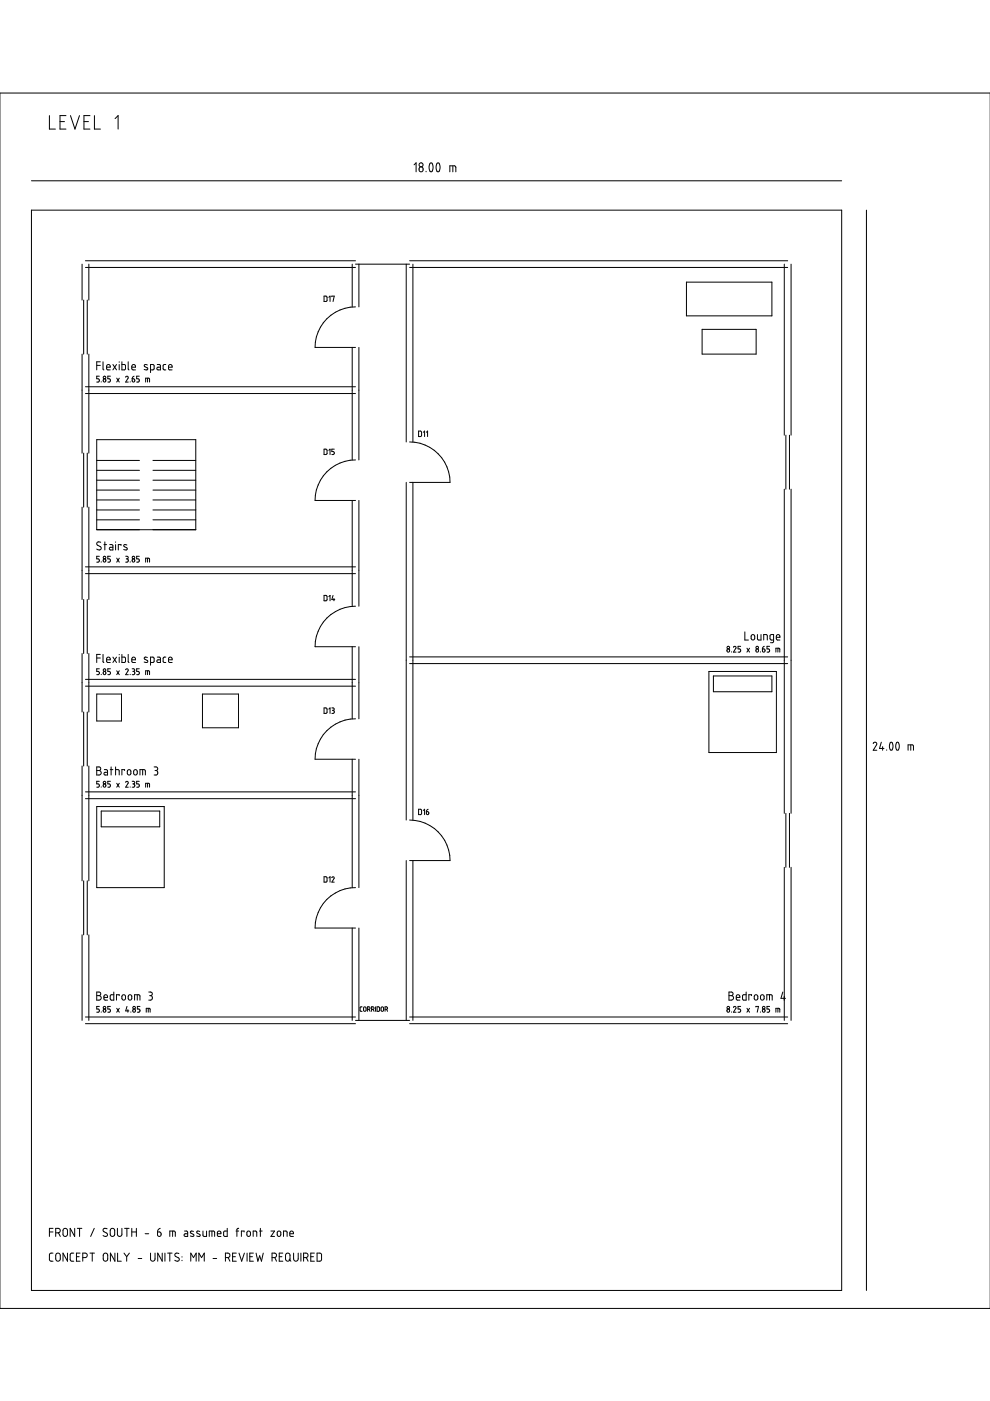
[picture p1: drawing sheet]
<svg xmlns="http://www.w3.org/2000/svg" width="210mm" height="297mm" viewBox="0 0 210 297" stroke-linecap="round" stroke-linejoin="round" font-family="sans-serif">
<g fill="none" stroke="#000" stroke-width=".21">
<path d="M0 19.7h210v257.7h-210zM6.7 38.3h171.8M10.5 24.5v2.9h1.2M12.7 25.8h1M14 24.5h-1.3v2.9h1.3M14.9 24.5l1 2.9 .9-2.9M17.8 25.8h1M19.1 24.5h-1.3v2.9h1.3M20 24.5v2.9h1.3M24.4 25.1l.6-.6v2.9M87.8 34.9l.4-.4v1.9M89 35.5l.3-.1 .4 .2v.5l-.2 .3h-.3l-.3-.1v-.6z"/>
<path d="M90.3 36.3v.1M91.2 34.6a.62 .62 0 0 1 .6 .8l-.1 .7a.35 .35 0 0 1-.4 .3 .35 .35 0 0 1-.3-.5v-.6zM92.7 34.6a.55 .55 0 0 1 .5 .2 .55 .55 0 0 1 .1 .6l-.1 .7a.35 .35 0 0 1-.4 .3 .35 .35 0 0 1-.3-.5v-.6zM95.4 36.4v-1.2h1.1l.1 1.2M96 35.2v1.2M6.7 44.6h171.8v229h-171.8zM17.4 56v7.6M18.1 56.7h57.3M18.1 55.3h57.3M18.8 56v7.6M74.7 56v9.1M75.4 56h11.4"/>
<path d="M76.1 56v9.1M86.1 56v37.7M86.8 56.7h80.2M86.8 55.3h80.2M87.5 56v37.7M145.5 59.8h18.2v7.2h-18.2zM166.3 56v36.3M167.7 56v36.3M183.7 44.6v229M17.4 75.1v21M17.7 63.6v11.5M18.5 63.6v11.5"/>
<path d="M18.8 75.1v21M20.5 77.5h.8M21.1 79.8h-.6v.5h.4l.2 .2-.2 .5h-.4M21.3 76.7h-.8v1.7M21.8 76.7v1.6l.2 .1M22.6 77.9h.8l-.2-.6h-.3l-.2 .1-.1 .8 .2 .2h.6M23.4 79.8h-.5v.5h.4l.1 .3-.1 .4h-.4M23.9 77.3l.8 1.1M24.7 77.3l-.8 1.1M25.3 76.7v.1M25.3 77.3v1.1M25.8 76.7v1.7h.7l.1-.2v-.8l-.8-.1"/>
<path d="M26.6 80a.28 .28 0 0 1 .4-.2 .28 .28 0 0 1 .2 .4l-.6 .8h.6M27.2 76.7v1.5l.2 .2M27.9 77.9h.8l-.1-.5h-.5l-.2 .7 .3 .3h.5M28.4 79.8l-.2 .1-.2 .4M29.5 79.8h-.5v.5l.5 .2-.1 .5h-.4M31.2 77.4l-.1-.1a.28 .28 0 0 0-.5 0 .28 .28 0 0 0 .1 .4l.5 .3a.33 .33 0 0 1 0 .5 .33 .33 0 0 1-.5-.1l-.1-.1M31.9 78.4l.7-.1v-1h-.7v1.7M33.3 77.3h.5l.2 .2v.9h-.5a.29 .29 0 0 1-.2-.3 .29 .29 0 0 1 .2-.2h.5M35.2 77.3h-.4l-.2 .2v.8l.6 .1M35.7 77.9h.8l-.2-.6h-.3l-.2 .1-.1 .8 .2 .2h.6M68.7 62.8h.5l.1 .2v.7l-.2 .2h-.4zM69.7 63l.3-.2v1.1"/>
<path d="M70.4 62.9v-.1h.5l-.3 1.1M74.7 73.7v23.8M75.4 65.1a8.6 8.6 0 0 0-8.6 8.6h8.6M76.1 73.7v23.8M148.9 69.8h11.4v5.3h-11.4zM17.7 96.1v11.4M18.1 83.4h57.3M18.1 82h57.3M18.5 96.1v11.4M20.5 93.2h21v19.1h-21zM20.5 99.7h9.1M20.5 97.6h9.1"/>
<path d="M21.5 80.9v.1M24.7 80.2l.6 .8M25.3 80.2l-.6 .8M27.6 80.9v.1M28 80.3l.5 .1 .1 .3a.28 .28 0 0 1-.3 .3 .28 .28 0 0 1-.3-.3zM30.9 81v-.8h.7l.1 .8M31.3 80.2v.8M32.4 99.7h9.1M32.4 97.6h9.1M68.7 95.2h.5l.1 .2v.8l-.2 .2h-.4zM69.7 95.5l.3-.3v1.2M70.9 95.2h-.5v.5h.3l.2 .2-.1 .4-.4 .1"/>
<path d="M75.4 97.5a8.6 8.6 0 0 0-8.6 8.6h8.6M86.8 93.7a8.6 8.6 0 0 1 8.6 8.6h-8.6M88.8 91.4h.4l.2 .2v.7l-.2 .2-.4 .1zM89.8 91.7l.2-.3v1.2M90.4 91.7l.3-.3v1.2M166.6 92.3v11.4M167.4 92.3v11.4M17.4 107.5v19.6M18.8 107.5v19.6M20.5 110.2h9.1M20.5 108.1h9.1M20.5 106h9.1"/>
<path d="M20.5 103.9h9.1M20.5 101.8h9.1M21.1 117.9h-.6v.6h.3l.3 .2-.1 .4-.5 .1M21.4 115l-.7-.1-.2 .4 .2 .3 .7 .4v.4l-.4 .2-.5-.2M21.5 119.1v.1M22 115.5h.6M22.2 114.9v1.7M23.3 115.5h.4l.2 .2v.9h-.4a.29 .29 0 0 1-.3-.3 .29 .29 0 0 1 .3-.3h.4M23.4 117.9h-.5v.6h.3l.2 .3-.1 .3-.4 .1M24.5 114.9v.1M24.5 115.5v1.1M24.7 118.3l.6 .9"/>
<path d="M25.3 118.3l-.6 .9M25.7 115.7v-.2h-.6v1.1M26.6 117.9h.3a.28 .28 0 0 1 .3 .3 .28 .28 0 0 1-.3 .3M26.8 118.5h.1M26.9 115.5h-.2a.27 .27 0 0 0-.4 0 .27 .27 0 0 0 .1 .4l.5 .2a.33 .33 0 0 1-.1 .5 .33 .33 0 0 1-.4-.1h-.2M26.9 118.5l.3 .2v.3l-.6 .2M27.6 119.1v.1M29.5 117.9h-.5v.6h.3l.2 .2-.1 .4-.4 .1M30.9 119.2v-.9l.7 .1 .1 .8M31.3 118.3v.9M32.4 110.2h9.1M32.4 108.1h9.1"/>
<path d="M32.4 106h9.1M32.4 103.9h9.1M32.4 101.8h9.1M74.7 106.1v22.4M76.1 106.1v22.4M86.1 102.3v71.6M87.5 102.3v71.6M166.3 103.7v68.7M167.7 103.7v68.7M17.4 138.6v12.4M17.7 127.1v11.5M18.1 121.6h57.3"/>
<path d="M18.1 120.2h57.3M18.5 127.1v11.5M18.8 138.6v12.4M20.5 139.5h.8M21.3 138.7h-.8v1.8M21.8 138.7v1.6l.2 .2M22.6 139.9h.8l-.1-.5-.4-.1-.2 .1-.1 .8 .2 .3h.6M23.9 139.3l.8 1.2M24.7 139.3l-.8 1.2M25.3 138.7v.1M25.3 139.3v1.2M25.8 138.7v1.8l.7-.1 .1-.1-.1-.9-.7-.1"/>
<path d="M27.2 138.7v1.6l.2 .2M27.9 139.9h.8l-.1-.5-.3-.1-.3 .1-.1 .8 .3 .3h.5M31.2 139.4l-.2-.1a.26 .26 0 0 0-.4 .1 .26 .26 0 0 0 .1 .4l.5 .2a.32 .32 0 0 1 0 .5 .32 .32 0 0 1-.5-.1h-.1M33.3 139.3h.5l.2 .3v.9h-.5a.29 .29 0 0 1-.2-.3 .29 .29 0 0 1 .2-.3h.5M35.2 139.3h-.4l-.2 .2v.9l.6 .1M35.7 139.9h.8l-.1-.5-.4-.1-.2 .1-.1 .8 .2 .3h.6M68.7 126.2l.5 .1 .1 .1v.8l-.1 .2h-.5zM69.7 126.5l.3-.3v1.2M70.6 126.2l-.2 .9h.6M70.8 126.9v.5M74.7 137.1v15.3M75.4 128.5a8.6 8.6 0 0 0-8.6 8.6h8.6"/>
<path d="M76.1 137.1v15.3M86.8 139.3h80.2M155.1 138.2v.1M155.5 137.2a.28 .28 0 0 1 .4-.2 .28 .28 0 0 1 .1 .4l-.5 .9h.6M157 137h-.5v.6h.4l.1 .2v.4l-.5 .1M157.9 134v1.7h.8M158.4 137.4l.5 .9M158.9 137.4l-.5 .9M159.3 134.7l.3-.2 .4 .4v.5l-.2 .3-.4-.1-.1-.2zM160.6 134.5v.9l.2 .3h.6v-1.2M161.2 138.2v.1M161.6 137.6h.5l.1 .4a.28 .28 0 0 1-.3 .3 .28 .28 0 0 1-.3-.3z"/>
<path d="M161.9 135.7v-1.2l.7 .2 .1 1M162.1 137l-.3 .2-.2 .4M163.2 137h-.6v.6h.4l.2 .3-.1 .3-.5 .1M164 135.7l-.7-.1v-.8l.1-.2 .6-.1v1.5l-.2 .2-.4 .1M164.5 138.3v-.9l.8 .1v.8M164.6 135.1h.8l-.2-.5-.5 .1-.1 .7 .2 .3h.6M164.9 137.4v.9M17.7 151v11.4M18.1 145.5h57.3M18.1 144h57.3M18.5 151v11.4M20.5 147.2h5.3v5.7h-5.3z"/>
<path d="M21.1 141.8h-.6v.5h.3l.3 .3-.1 .4h-.5M21.5 143h.1M23.4 141.8h-.5v.5h.3l.2 .3-.1 .4h-.4M24.7 142.2l.6 .8M25.3 142.2l-.6 .8M26.6 142a.28 .28 0 0 1 .4-.2 .28 .28 0 0 1 .2 .4l-.6 .8h.6M27.6 143h.1M28 141.8h.3a.28 .28 0 0 1 .3 .3 .28 .28 0 0 1-.3 .2M28.2 142.3h.1M28.3 142.3l.2 .2 .1 .3-.3 .2h-.3M29.5 141.8h-.5v.5h.3l.2 .2v.4l-.5 .1M30.9 143v-.8l.7 .1 .1 .7"/>
<path d="M31.3 142.2v.8M31.9 140.5h.5l.3-.2-.1-.9-.7-.1v1.7M42.9 147.2h7.7v7.1h-7.7zM68.7 150.1h.5l.1 .2v.7l-.1 .2-.5 .1zM69.7 150.3l.3-.2v1.2M70.4 150.1h.2a.25 .25 0 0 1 .3 .2 .25 .25 0 0 1-.3 .3M70.5 150.6h.1M70.6 150.6l.2 .1 .1 .3-.2 .2-.3 .1M75.4 152.4a8.6 8.6 0 0 0-8.6 8.6h8.6M86.8 140.7h80.2M150.3 142.4h14.3v17.2h-14.3zM151.3 143.3h12.4v3.4h-12.4z"/>
<path d="M185.1 157.6a.39 .39 0 0 1 .5-.2 .39 .39 0 0 1 .3 .5l-.8 1.2h.8M186.9 157.4l-.4 1.3h.9M187.1 158.3v.8M188 159v.1M188.8 157.4a.5 .5 0 0 1 .5 .7v.6a.35 .35 0 0 1-.4 .4 .35 .35 0 0 1-.3-.5v-.5zM190.1 157.5a.45 .45 0 0 1 .5 .1 .45 .45 0 0 1 .1 .5l-.1 .6a.35 .35 0 0 1-.4 .3 .35 .35 0 0 1-.3-.5zM192.5 159.1v-1.2l1.1 .1 .1 1.1M193.1 157.9v1.2M17.4 162.4v24.4M18.1 169.3h57.3M18.1 167.9h57.3M18.8 162.4v24.4"/>
<path d="M20.5 162.6h.6l.2 .2v.4l-.3 .2 .3 .1 .2 .3-.4 .5h-.6zM20.5 171h14.3v17.2h-14.3zM20.5 163.4h.5M21.1 165.7h-.6v.5h.4l.2 .2-.2 .5h-.4M21.5 172h12.4v3.3h-12.4zM21.5 166.8v.1M22.1 163.2h.5l.2 .2v.9h-.5a.29 .29 0 0 1-.3-.3 .29 .29 0 0 1 .3-.3h.5M23.4 163.2h.5M23.4 165.7h-.5v.5h.4l.1 .3-.1 .4h-.4M23.6 162.6v1.7M24.5 163.2l.7 .1 .1 1M24.5 162.6v1.7"/>
<path d="M24.7 166.1l.6 .8M25.3 166.1l-.6 .8M26.4 163.4v-.2h-.6v1.1M26.6 165.9a.28 .28 0 0 1 .4-.2 .28 .28 0 0 1 .2 .4l-.6 .8h.6M27.1 163.3l.3-.1 .3 .2v.6l-.1 .3h-.3l-.2-.2zM27.6 166.8v.1M28 165.7h.3a.28 .28 0 0 1 .3 .2 .28 .28 0 0 1-.3 .3M28.2 166.2h.1M28.3 166.2l.2 .1 .1 .4-.2 .2h-.4M28.4 163.3l.4-.1 .3 .2v.6l-.2 .3h-.3l-.2-.2zM29.5 165.7h-.5v.5h.4l.1 .2-.1 .5h-.4M29.7 164.3v-1.1h1l.1 1.1"/>
<path d="M30.2 163.2v1.1M30.9 166.9v-.8l.8 .1v.7M31.3 166.1v.8M32.7 162.6h.5l.2 .2v.4l-.3 .2M32.9 163.4h.2M33.1 163.4l.3 .2v.5l-.2 .2h-.5M74.7 161v27.2M76.1 161v27.2M86.8 173.9a8.6 8.6 0 0 1 8.6 8.6h-8.6M88.8 171.6h.4l.2 .2v.7l-.2 .2h-.4zM89.8 171.8l.2-.2v1.1M90.4 172.1h.4l.1 .4a.25 .25 0 0 1-.2 .2 .25 .25 0 0 1-.3-.2z"/>
<path d="M90.8 171.6l-.3 .1-.1 .4M166.6 172.4v11.5M167.4 172.4v11.5M17.4 198.2v18.1M17.7 186.8v11.4M18.5 186.8v11.4M18.8 198.2v18.1M68.7 185.9h.5l.1 .2v.7l-.1 .2h-.5zM69.7 186.1l.3-.2v1.1M70.4 186.1a.25 .25 0 0 1 .3-.2 .25 .25 0 0 1 .1 .4l-.4 .7h.5M74.7 196.8v19.5M75.4 188.2a8.5 8.5 0 0 0-8.6 8.6h8.6"/>
<path d="M76.1 196.8v19.5M86.1 182.5v33.8M87.5 182.5v33.8M166.3 183.9v32.4M167.7 183.9v32.4M18.1 217h57.3M18.1 215.6h57.3M20.5 210.3h.6l.2 .2v.4l-.3 .2 .3 .1 .2 .3-.3 .5h-.7zM20.5 211.1h.5M21.1 213.4h-.6v.5l.4 .1 .2 .2-.1 .3-.5 .1M21.5 214.5v.1M22 211.5h.8l-.1-.5-.4-.1-.2 .1-.1 .8 .2 .2h.6"/>
<path d="M23.4 213.4h-.5v.5l.4 .1 .1 .2-.1 .3-.4 .1M24.1 210.3v1.7h-.6l-.1-.2v-.8l.7-.1M24.7 213.8l.6 .8M25.3 211.1v-.2h-.6v1.1M25.3 213.8l-.6 .8M26 211l.3-.1 .3 .2v.7l-.2 .2h-.3l-.2-.2-.1-.6zM26.9 213.4l-.3 .9h.7M27.1 214.1v.5M27.2 211.1l.3-.2 .4 .2-.1 .8-.3 .1-.2-.1zM27.7 214.5v.1M28.5 212v-1.1l1.1 .1 .1 1M29.1 210.9v1.1"/>
<path d="M29.7 213.4h-.6v.5l.4 .1 .2 .2-.1 .3-.5 .1M31 214.6v-.8l.8 .1v.7M31.4 213.8v.8M31.5 210.3h.5l.3 .2v.4l-.4 .2M31.7 211.1h.2M31.9 211.1l.3 .2 .1 .5-.3 .2h-.5M75.4 216.3h11.4M76.8 213.5l-.5 .1 .1 .7 .4 .1M77.2 213.6h.4v.6a.26 .26 0 0 1-.2 .2 .26 .26 0 0 1-.3-.2zM77.9 214h.3a.26 .26 0 0 0 .3-.3 .26 .26 0 0 0-.3-.2h-.3v.9M78.3 214l.2 .4M78.8 214h.2a.26 .26 0 0 0 .3-.3 .26 .26 0 0 0-.3-.2h-.2v.9"/>
<path d="M79.1 214l.2 .4M79.6 213.5v.9M79.9 213.5l.6 .1-.2 .8h-.4zM80.9 213.6h.4v.6a.26 .26 0 0 1-.2 .2 .26 .26 0 0 1-.3-.2zM81.6 214h.3a.26 .26 0 0 0 .3-.3 .26 .26 0 0 0-.3-.2h-.3v.9M82 214l.2 .4M86.8 217h80.2M86.8 215.6h80.2M154.6 210.3h.6l.2 .2v.4l-.4 .2 .5 .3v.4l-.2 .2h-.7zM154.6 211.1h.4M155.1 214.5v.1M155.5 213.6a.27 .27 0 0 1 .4-.2 .27 .27 0 0 1 .1 .4l-.5 .8h.6"/>
<path d="M156.1 211.5h.8l-.1-.5-.4-.1-.2 .1-.1 .8 .2 .2h.6M157 213.4h-.5v.5l.4 .1 .1 .2v.3l-.5 .1M158.2 210.3v1.7h-.6l-.2-.2 .1-.8 .7-.1M158.4 213.8l.5 .8M158.9 213.8l-.5 .8M159.3 211.1v-.2h-.5v1.1M160 211l.4-.1 .3 .3v.6l-.3 .2h-.3l-.2-.2zM160.3 213.5v-.1h.5l-.3 1.2M161.2 214.5v.1M161.3 211l.4-.1 .3 .3v.6l-.2 .2h-.3l-.2-.2zM162.6 212v-1.1l1.1 .1v1M163.2 210.9v1.1"/>
<path d="M163.2 213.4h-.6v.5l.4 .1 .2 .2-.1 .3-.5 .1M164.5 214.6v-.8h.8v.8M164.9 213.8v.8M166 210.3l-.4 1.4h.9M10.5 261.2h.7M11.2 265.7h-.5l-.2 .3v1.2l.2 .2h.5M11.2 260.4h-.7v1.7M11.8 261.4h.6l.3-.2 .1-.3-.2-.4-.8-.1v1.7M11.9 265.8l.5-.1 .4 .3v1.1l-.4 .3-.4-.1-.2-.3zM12.4 261.4l.4 .7M13.4 260.6l.5-.2 .4 .3v1l-.2 .4h-.4l-.3-.3zM14.3 265.7v1.7l-.9-1.7v1.7"/>
<path d="M15.6 265.7h-.6l-.1 .3v1.2l.3 .2h.4M15.8 260.4v1.7l-.9-1.7v1.7M16.2 266.4h.6M16.4 260.4h1M16.9 260.4v1.7M17 265.7h-.8v1.7h.8M17.5 266.6h.8l.2-.4-.1-.3-.3-.2h-.6v1.7M19.1 265.7h.9M19.6 265.7v1.7M20 260.4l-.8 1.7M22 265.8l.5-.1 .3 .3v1l-.3 .4h-.3l-.3-.3v-1zM22.7 260.5h-.7l-.2 .4 .2 .2 .7 .4v.5l-.4 .1-.5-.1"/>
<path d="M23.5 260.6l.5-.2 .3 .3v1.1l-.2 .3h-.4l-.3-.3v-1zM24.4 265.7v1.7l-1-1.7v1.7M24.9 260.4v1.3l.1 .3 .3 .1h.3l.2-.2v-1.5M24.9 265.7v1.7h.8M26.3 265.7l.6 .7M26.4 260.4h1M26.9 266.4v1M26.9 260.4v1.7M27.4 265.7l-.5 .7M27.9 261.2h1M27.9 260.4v1.7M28.9 260.4v1.7"/>
<path d="M29.3 266.8h.8M30.8 261.6h.7M31.9 265.7v1.3l.4 .4 .6-.3v-1.4M33.4 261.2h.5l.2 .2-.1 .6-.3 .1-.2-.1zM34 260.4l-.5 .3-.1 .5M34.4 265.7v1.7l-1-1.7v1.7M35 265.7v1.7M35.5 265.7h1M36 262.1v-1.1l1.1 .1 .1 1M36 265.7v1.7M36.6 261v1.1M37.9 265.8l-.6-.1-.2 .4 .1 .3 .8 .4v.4l-.5 .2-.4-.2"/>
<path d="M38.6 266.4v.1M38.6 267.2v.1M39.1 261h.5l.2 .3v.8h-.5a.29 .29 0 0 1-.3-.2 .29 .29 0 0 1 .3-.3h.5M40.4 267.4v-1.7l.6 .9 .6-.9v1.7M41 261.1l-.2-.1a.26 .26 0 0 0-.4 .1 .26 .26 0 0 0 .1 .4l.5 .2a.32 .32 0 0 1-.1 .5 .32 .32 0 0 1-.4-.1l-.1-.1M42.2 267.4v-1.7l.5 .9 .6-.9v1.7M42.4 261.1l-.3-.1a.26 .26 0 0 0-.4 .1 .26 .26 0 0 0 .1 .4l.5 .2a.32 .32 0 0 1 0 .5 .32 .32 0 0 1-.5-.1l-.1-.1M43 261v.9l.2 .2h.6v-1.1M44.4 262.1v-1.1l1 .1 .1 1M44.9 261v1.1M45.2 266.8h.7M46.1 261.6h.7l-.1-.5-.3-.1-.2 .1-.1 .8 .2 .2h.5"/>
<path d="M47.8 266.6h.5l.4-.2v-.3l-.1-.3-.8-.1v1.7M48.2 260.4v1.7h-.7v-1l.7-.1M48.4 266.6l.3 .8M49.3 266.4h.6M50 261h.6M50.1 265.7h-.8v1.7h.8M50.6 260.4l-.4 .3v1.4M50.7 265.7l.5 1.7 .6-1.7M51.8 261.2v-.2h-.6v1.1M52.4 265.7v1.7M52.4 261.1l.4-.1 .3 .3v.6l-.3 .2-.4-.2zM53 266.4h.5"/>
<path d="M53.7 262.1v-1.1l.7 .1v1M53.7 265.7h-.7v1.7h.7M54.3 265.7l.4 1.7 .4-1.1 .3 1.1 .4-1.7M55 261h.6M55.2 260.4v1.7M57.4 261h.8l-.8 1.1h.8M57.7 266.6h.7l.2-.4v-.3l-.3-.2h-.6v1.7M58.3 266.6l.3 .8M58.9 261.1l.3-.1 .3 .3v.6l-.3 .2-.4-.2zM59.2 266.4h.6M60 265.7h-.8v1.7h.8M60.1 262.1v-1.1l.7 .1 .1 1"/>
<path d="M60.7 265.8l.4-.1 .4 .3v1l-.3 .4h-.3l-.3-.3-.1-1zM61.3 267l.4 .4M61.4 261.6h.8l-.1-.5-.3-.1-.3 .1-.1 .8 .3 .2h.5M62.3 265.7v1.3l.4 .4 .5-.3v-1.4M63.8 265.7v1.7M64.4 266.6l.8-.1 .1-.4-.2-.3-.7-.1v1.7M64.9 266.6l.4 .8M65.9 266.4h.6M66.7 265.7h-.8v1.7h.8M67.2 265.7h.7l.3 .3v1.1l-.3 .3h-.7z"/>
<circle cx="89.3" cy="34.9" r=".42"/>
<circle cx="22.1" cy="80.7" r=".32"/>
<circle cx="22.2" cy="80" r=".28"/>
<circle cx="22.1" cy="118.8" r=".32"/>
<circle cx="22.2" cy="118.2" r=".28"/>
<circle cx="28.3" cy="118.8" r=".32"/>
<circle cx="28.3" cy="118.2" r=".28"/>
<circle cx="154.4" cy="137.9" r=".32"/>
<circle cx="154.4" cy="137.3" r=".27"/>
<circle cx="160.5" cy="137.9" r=".32"/>
<circle cx="160.5" cy="137.3" r=".28"/>
<circle cx="22.1" cy="142.7" r=".32"/>
<circle cx="22.2" cy="142.1" r=".28"/>
<circle cx="22.1" cy="166.6" r=".32"/>
<circle cx="22.2" cy="165.9" r=".28"/>
<circle cx="22.1" cy="214.3" r=".32"/>
<circle cx="22.2" cy="213.7" r=".28"/>
<circle cx="28.4" cy="214.3" r=".32"/>
<circle cx="28.4" cy="213.7" r=".27"/>
<circle cx="154.4" cy="214.3" r=".32"/>
<circle cx="154.4" cy="213.7" r=".27"/>
<circle cx="161.9" cy="214.3" r=".32"/>
<circle cx="161.9" cy="213.7" r=".27"/>
</g>
</svg>
